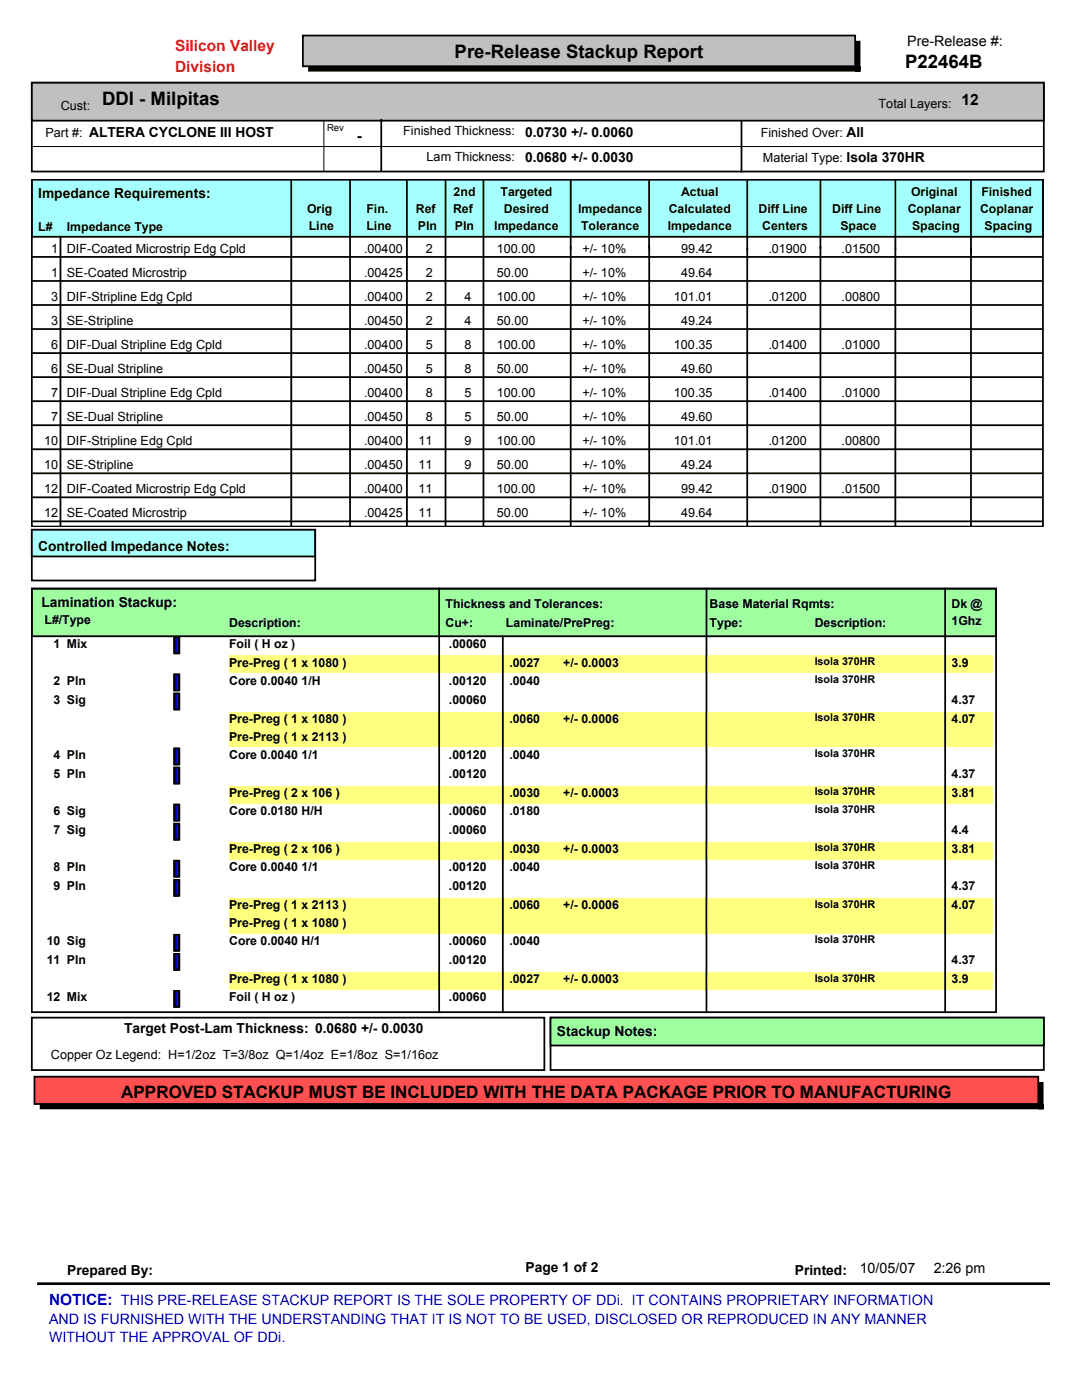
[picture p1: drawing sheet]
<svg xmlns="http://www.w3.org/2000/svg" width="216mm" height="279mm" viewBox="0 0 216 279" stroke-linecap="round" stroke-linejoin="round" font-family="sans-serif">
<defs><g id="words">
<g font-size="3.7">
<text x="90.7" y="11.6">Pre-Release Stackup Report</text>
<text x="180.6" y="13.7">P22464B</text>
<text x="20.4" y="20.9">DDI - Milpitas</text>
</g>
<text font-size="3.4" x="24.2" y="219">APPROVED STACKUP MUST BE INCLUDED WITH THE DATA PACKAGE PRIOR TO MANUFACTURING</text>
<g font-size="3.1" fill="#f00">
<text x="34.9" y="10.2">Silicon Valley</text>
<text x="34.9" y="14.4">Division</text>
</g>
<g font-size="3.1">
<text x="191.9" y="21">12</text>
<text x="71.2" y="28.1">-</text>
</g>
<text font-size="3.1" fill="#00f" x="9.8" y="260.5">NOTICE: THIS PRE-RELEASE STACKUP REPORT IS THE SOLE PROPERTY OF DDi. IT CONTAINS PROPRIETARY INFORMATION</text>
<g font-size="2.9">
<text x="181" y="9.2">Pre-Release #:</text>
<text x="171.5" y="254">10/05/07</text>
<text x="186.3" y="254">2:26 pm</text>
</g>
<g font-size="2.9" fill="#00f">
<text x="9.8" y="264.3">AND IS FURNISHED WITH THE UNDERSTANDING THAT IT IS NOT TO BE USED, DISCLOSED OR REPRODUCED IN ANY MANNER</text>
<text x="9.8" y="267.9">WITHOUT THE APPROVAL OF DDi.</text>
</g>
<g font-size="2.8">
<text x="104.8" y="27.3">0.0730 +/- 0.0060</text>
<text x="104.8" y="32.3">0.0680 +/- 0.0030</text>
<text x="7.6" y="39.4">Impedance Requirements:</text>
<text x="7.6" y="110">Controlled Impedance Notes:</text>
<text x="8.3" y="121.1">Lamination Stackup:</text>
<text x="24.7" y="206.2">Target Post-Lam Thickness: 0.0680 +/- 0.0030</text>
<text x="111.1" y="206.7">Stackup Notes:</text>
<text x="13.4" y="254.4">Prepared By:</text>
<text x="104.9" y="253.9">Page 1 of 2</text>
<text x="158.6" y="254.4">Printed:</text>
</g>
<g font-size="2.5">
<text x="12.1" y="21.9">Cust:</text>
<text x="175.3" y="21.5">Total Layers:</text>
<text x="9" y="27.3">Part #: ALTERA CYCLONE III HOST</text>
<text x="80.5" y="27">Finished Thickness:</text>
<text x="151.8" y="27.3">Finished Over: All</text>
<text x="85.1" y="32.1">Lam Thickness:</text>
<text x="152.2" y="32.4">Material Type: Isola 370HR</text>
<text x="90.5" y="39.1">2nd</text>
<text x="99.9" y="39.1">Targeted</text>
<text x="135.9" y="39.1">Actual</text>
<text x="181.8" y="39.1">Original</text>
<text x="195.8" y="39.1">Finished</text>
<text x="7.6" y="46.1">L#</text>
<text x="13.3" y="46.1">Impedance Type</text>
<text x="61.3" y="42.5">Orig</text>
<text x="61.6" y="45.9">Line</text>
<text x="73.1" y="42.5">Fin.</text>
<text x="73.1" y="45.9">Line</text>
<text x="83" y="42.5">Ref</text>
<text x="83.4" y="45.9">Pln</text>
<text x="90.4" y="42.5">Ref</text>
<text x="90.8" y="45.9">Pln</text>
<text x="98.6" y="45.9">Impedance</text>
<text x="100.5" y="42.5">Desired</text>
<text x="115.3" y="42.5">Impedance</text>
<text x="116" y="45.9">Tolerance</text>
<text x="133.2" y="45.9">Impedance</text>
<text x="133.4" y="42.5">Calculated</text>
<text x="151.4" y="42.5">Diff Line</text>
<text x="152.1" y="45.9">Centers</text>
<text x="166.1" y="42.5">Diff Line</text>
<text x="167.7" y="45.9">Space</text>
<text x="181.1" y="42.5">Coplanar</text>
<text x="182" y="45.9">Spacing</text>
<text x="195.6" y="42.5">Coplanar</text>
<text x="196.4" y="45.9">Spacing</text>
<text x="10.2" y="50.4">1</text>
<text x="13.3" y="50.4">DIF-Coated Microstrip Edg Cpld</text>
<text x="72.7" y="50.4">.00400</text>
<text x="84.9" y="50.4">2</text>
<text x="99.1" y="50.4">100.00</text>
<text x="116.2" y="50.4">+/- 10%</text>
<text x="135.9" y="50.4">99.42</text>
<text x="153.3" y="50.4">.01900</text>
<text x="167.9" y="50.4">.01500</text>
<text x="10.2" y="55.2">1</text>
<text x="13.3" y="55.2">SE-Coated Microstrip</text>
<text x="72.7" y="55.2">.00425</text>
<text x="84.9" y="55.2">2</text>
<text x="99.1" y="55.2">50.00</text>
<text x="116.2" y="55.2">+/- 10%</text>
<text x="135.9" y="55.2">49.64</text>
<text x="10.2" y="60">3</text>
<text x="10.2" y="64.8">3</text>
<text x="13.3" y="60">DIF-Stripline Edg Cpld</text>
<text x="13.3" y="64.8">SE-Stripline</text>
<text x="72.7" y="60">.00400</text>
<text x="72.7" y="64.8">.00450</text>
<text x="84.9" y="60">2</text>
<text x="84.9" y="64.8">2</text>
<text x="92.7" y="60">4</text>
<text x="92.7" y="64.8">4</text>
<text x="99.1" y="60">100.00</text>
<text x="99.1" y="64.8">50.00</text>
<text x="116.2" y="60">+/- 10%</text>
<text x="116.2" y="64.8">+/- 10%</text>
<text x="134.5" y="60">101.01</text>
<text x="135.9" y="64.8">49.24</text>
<text x="153.3" y="60">.01200</text>
<text x="167.9" y="60">.00800</text>
<text x="10.2" y="69.6">6</text>
<text x="13.3" y="69.6">DIF-Dual Stripline Edg Cpld</text>
<text x="72.7" y="69.6">.00400</text>
<text x="84.9" y="69.6">5</text>
<text x="92.7" y="69.6">8</text>
<text x="99.1" y="69.6">100.00</text>
<text x="116.2" y="69.6">+/- 10%</text>
<text x="134.5" y="69.6">100.35</text>
<text x="153.3" y="69.6">.01400</text>
<text x="167.9" y="69.6">.01000</text>
<text x="10.2" y="74.4">6</text>
<text x="13.3" y="74.4">SE-Dual Stripline</text>
<text x="72.7" y="74.4">.00450</text>
<text x="84.9" y="74.4">5</text>
<text x="92.7" y="74.4">8</text>
<text x="99.1" y="74.4">50.00</text>
<text x="116.2" y="74.4">+/- 10%</text>
<text x="135.9" y="74.4">49.60</text>
<text x="10.2" y="79.2">7</text>
<text x="13.3" y="79.2">DIF-Dual Stripline Edg Cpld</text>
<text x="72.7" y="79.2">.00400</text>
<text x="84.9" y="79.2">8</text>
<text x="92.7" y="79.2">5</text>
<text x="99.1" y="79.2">100.00</text>
<text x="116.2" y="79.2">+/- 10%</text>
<text x="134.5" y="79.2">100.35</text>
<text x="153.3" y="79.2">.01400</text>
<text x="167.9" y="79.2">.01000</text>
<text x="8.8" y="88.8">10</text>
<text x="10.2" y="84">7</text>
<text x="13.3" y="84">SE-Dual Stripline</text>
<text x="13.3" y="88.8">DIF-Stripline Edg Cpld</text>
<text x="72.7" y="84">.00450</text>
<text x="72.7" y="88.8">.00400</text>
<text x="83.5" y="88.8">11</text>
<text x="84.9" y="84">8</text>
<text x="92.7" y="84">5</text>
<text x="92.7" y="88.8">9</text>
<text x="99.1" y="84">50.00</text>
<text x="99.1" y="88.8">100.00</text>
<text x="116.2" y="84">+/- 10%</text>
<text x="116.2" y="88.8">+/- 10%</text>
<text x="134.5" y="88.8">101.01</text>
<text x="135.9" y="84">49.60</text>
<text x="153.3" y="88.8">.01200</text>
<text x="167.9" y="88.8">.00800</text>
<text x="8.8" y="93.6">10</text>
<text x="13.3" y="93.6">SE-Stripline</text>
<text x="72.7" y="93.6">.00450</text>
<text x="83.5" y="93.6">11</text>
<text x="92.7" y="93.6">9</text>
<text x="99.1" y="93.6">50.00</text>
<text x="116.2" y="93.6">+/- 10%</text>
<text x="135.9" y="93.6">49.24</text>
<text x="8.8" y="98.4">12</text>
<text x="13.3" y="98.4">DIF-Coated Microstrip Edg Cpld</text>
<text x="72.7" y="98.4">.00400</text>
<text x="83.5" y="98.4">11</text>
<text x="99.1" y="98.4">100.00</text>
<text x="116.2" y="98.4">+/- 10%</text>
<text x="135.9" y="98.4">99.42</text>
<text x="153.3" y="98.4">.01900</text>
<text x="167.9" y="98.4">.01500</text>
<text x="8.8" y="103.2">12</text>
<text x="13.3" y="103.2">SE-Coated Microstrip</text>
<text x="72.7" y="103.2">.00425</text>
<text x="83.5" y="103.2">11</text>
<text x="99.1" y="103.2">50.00</text>
<text x="116.2" y="103.2">+/- 10%</text>
<text x="135.9" y="103.2">49.64</text>
<text x="8.9" y="124.5">L#/Type</text>
<text x="45.7" y="125.2">Description:</text>
<text x="88.9" y="121.4">Thickness and Tolerances:</text>
<text x="88.9" y="125.2">Cu+:</text>
<text x="101" y="125.2">Laminate/PrePreg:</text>
<text x="141.6" y="121.4">Base Material Rqmts:</text>
<text x="141.6" y="125.2">Type:</text>
<text x="162.6" y="125.2">Description:</text>
<text x="189.9" y="121.4">Dk @</text>
<text x="189.9" y="124.8">1Ghz</text>
<text x="10.7" y="129.2">1 Mix</text>
<text x="45.7" y="129.2">Foil ( H oz )</text>
<text x="89.6" y="129.2">.00060</text>
<text x="10.7" y="136.6">2 Pln</text>
<text x="45.7" y="133">Pre-Preg ( 1 x 1080 )</text>
<text x="45.7" y="136.6">Core 0.0040 1/H</text>
<text x="89.6" y="136.6">.00120</text>
<text x="101.6" y="133">.0027</text>
<text x="101.6" y="136.6">.0040</text>
<text x="112.4" y="133">+/- 0.0003</text>
<text x="189.9" y="133">3.9</text>
<text x="10.7" y="140.4">3 Sig</text>
<text x="89.6" y="140.4">.00060</text>
<text x="189.9" y="140.4">4.37</text>
<text x="45.7" y="144.2">Pre-Preg ( 1 x 1080 )</text>
<text x="45.7" y="147.8">Pre-Preg ( 1 x 2113 )</text>
<text x="101.6" y="144.2">.0060</text>
<text x="112.4" y="144.2">+/- 0.0006</text>
<text x="189.9" y="144.2">4.07</text>
<text x="10.7" y="151.4">4 Pln</text>
<text x="10.7" y="155.2">5 Pln</text>
<text x="45.7" y="151.4">Core 0.0040 1/1</text>
<text x="89.6" y="151.4">.00120</text>
<text x="89.6" y="155.2">.00120</text>
<text x="101.6" y="151.4">.0040</text>
<text x="189.9" y="155.2">4.37</text>
<text x="45.7" y="159">Pre-Preg ( 2 x 106 )</text>
<text x="101.6" y="159">.0030</text>
<text x="112.4" y="159">+/- 0.0003</text>
<text x="189.9" y="159">3.81</text>
<text x="10.7" y="162.6">6 Sig</text>
<text x="10.7" y="166.4">7 Sig</text>
<text x="45.7" y="162.6">Core 0.0180 H/H</text>
<text x="89.6" y="162.6">.00060</text>
<text x="89.6" y="166.4">.00060</text>
<text x="101.6" y="162.6">.0180</text>
<text x="189.9" y="166.4">4.4</text>
<text x="10.7" y="173.8">8 Pln</text>
<text x="45.7" y="170.2">Pre-Preg ( 2 x 106 )</text>
<text x="45.7" y="173.8">Core 0.0040 1/1</text>
<text x="89.6" y="173.8">.00120</text>
<text x="101.6" y="170.2">.0030</text>
<text x="101.6" y="173.8">.0040</text>
<text x="112.4" y="170.2">+/- 0.0003</text>
<text x="189.9" y="170.2">3.81</text>
<text x="10.7" y="177.6">9 Pln</text>
<text x="89.6" y="177.6">.00120</text>
<text x="189.9" y="177.6">4.37</text>
<text x="45.7" y="181.4">Pre-Preg ( 1 x 2113 )</text>
<text x="45.7" y="185">Pre-Preg ( 1 x 1080 )</text>
<text x="101.6" y="181.4">.0060</text>
<text x="112.4" y="181.4">+/- 0.0006</text>
<text x="189.9" y="181.4">4.07</text>
<text x="9.3" y="188.6">10 Sig</text>
<text x="45.7" y="188.6">Core 0.0040 H/1</text>
<text x="89.6" y="188.6">.00060</text>
<text x="101.6" y="188.6">.0040</text>
<text x="9.3" y="192.4">11 Pln</text>
<text x="45.7" y="196.2">Pre-Preg ( 1 x 1080 )</text>
<text x="89.6" y="192.4">.00120</text>
<text x="101.6" y="196.2">.0027</text>
<text x="112.4" y="196.2">+/- 0.0003</text>
<text x="189.9" y="192.4">4.37</text>
<text x="189.9" y="196.2">3.9</text>
<text x="9.3" y="199.8">12 Mix</text>
<text x="45.7" y="199.8">Foil ( H oz )</text>
<text x="89.6" y="199.8">.00060</text>
<text x="10.2" y="211.3">Copper Oz Legend: H=1/2oz T=3/8oz Q=1/4oz E=1/8oz S=1/16oz</text>
</g>
<g font-size="2.1">
<text x="162.6" y="132.8">Isola 370HR</text>
<text x="162.6" y="136.3">Isola 370HR</text>
<text x="162.6" y="144">Isola 370HR</text>
<text x="162.6" y="151.1">Isola 370HR</text>
<text x="162.6" y="158.7">Isola 370HR</text>
<text x="162.6" y="162.3">Isola 370HR</text>
<text x="162.6" y="169.9">Isola 370HR</text>
<text x="162.6" y="173.5">Isola 370HR</text>
<text x="162.6" y="181.1">Isola 370HR</text>
<text x="162.6" y="188.3">Isola 370HR</text>
<text x="162.6" y="195.9">Isola 370HR</text>
</g>
<text font-size="1.9" x="65.3" y="26.2">Rev</text>
</g></defs>
<path d="M6.4 16.5h201.9v17.7h-201.9z" fill="none" stroke="#000" stroke-width=".35"/>
<path d="M6.4 16.5h201.9v7.6h-201.9z" fill="#c0c0c0" stroke="#000" stroke-width=".35"/>
<path d="M6.4 105.7h56.5v10.2h-56.5z" fill="none" stroke="#000" stroke-width=".35"/>
<path d="M6.4 105.7h56.5v5.4h-56.5z" fill="#aff" stroke="#000" stroke-width=".35"/>
<path d="M6.4 203.1h102.2v10.5h-102.2zM109.9 203.1h98.4v10.4h-98.4z" fill="none" stroke="#000" stroke-width=".35"/>
<path d="M109.9 203.1h98.4v5.6h-98.4z" fill="#9dff9d" stroke="#000" stroke-width=".35"/>
<path d="M6.7 29.2h201.6M64.6 24.2v9.9" fill="none" stroke="#000" stroke-width=".2"/>
<path d="M76.1 23.9v10.1M148 24.1v10.2" fill="none" stroke="#000" stroke-width=".35"/>
<path d="M7.7 256.2h201.6" fill="none" stroke="#000" stroke-width=".53"/>
<path d="M170.6 8.1h1.1v6.2h-1.1zM61.5 13.2h110.2v1.1h-110.2z" fill="#000"/>
<path d="M60.4 7.1h110.2v6.1h-110.2z" fill="#c0c0c0" stroke="#000" stroke-width=".35"/>
<path d="M6.4 35.8h201.7v11.5h-201.7z" fill="#a6ffff" stroke="#000" stroke-width=".35"/>
<g fill="none" stroke="#000" stroke-width=".35">
<path d="M6.4 35.8h201.7v69.3h-201.7zM58.1 36.1v69M69.9 35.8v69.3M81.2 35.8v69.3M88.9 35.8v69.3M96.5 35.8v69.3M113.9 36.1v69M129.5 36v13.5M149.1 36.2v68.9M163.7 36v69.1M178.7 36.1v69M193.7 35.9v69.2"/>
<path d="M6.4 56.1h201.6M6.4 51.3h201.6M12.1 47.3v57.8M129.5 49.2v55.9M6.4 75.3h201.6M6.4 70.5h201.6M6.4 65.7h201.6M6.4 60.9h201.6M6.4 99.3h201.6M6.4 94.5h201.6M6.4 89.7h201.6M6.4 84.9h201.6"/>
<path d="M6.4 80.1h201.6M6.4 104.1h201.6"/>
</g>
<path d="M6.4 117.5h192.4v9.5h-192.4z" fill="#9fff9f" stroke="#000" stroke-width=".35"/>
<g fill="none" stroke="#000" stroke-width=".35">
<path d="M6.4 117.5h192.4v84.5h-192.4zM34.7 138.4h1.1v3.2h-1.1zM34.7 134.6h1.1v3.2h-1.1zM34.7 127.2h1.1v3.2h-1.1zM34.7 153.2h1.1v3.2h-1.1zM34.7 149.4h1.1v3.2h-1.1zM34.7 175.6h1.1v3.2h-1.1zM34.7 171.8h1.1v3.2h-1.1zM34.7 164.4h1.1v3.2h-1.1zM34.7 160.6h1.1v3.2h-1.1zM34.7 197.8h1.1v3.1h-1.1zM34.7 190.4h1.1v3.2h-1.1z"/>
<path d="M34.7 186.6h1.1v3.1h-1.1z"/>
</g>
<g fill="#00f" stroke="#000" stroke-width=".35">
<path d="M34.9 197.8h.7v3.1h-.7z"/>
<path d="M34.9 190.4h.7v3.2h-.7z"/>
<path d="M34.9 186.6h.7v3.1h-.7z"/>
<path d="M34.9 175.6h.7v3.2h-.7z"/>
<path d="M34.9 171.8h.7v3.2h-.7z"/>
<path d="M34.9 164.4h.7v3.2h-.7z"/>
<path d="M34.9 160.6h.7v3.2h-.7z"/>
<path d="M34.9 153.2h.7v3.2h-.7z"/>
<path d="M34.9 149.4h.7v3.2h-.7z"/>
<path d="M34.9 138.4h.7v3.2h-.7z"/>
<path d="M34.9 134.6h.7v3.2h-.7z"/>
<path d="M34.9 127.2h.7v3.2h-.7z"/>
</g>
<g fill="#ffff80">
<path d="M45.7 194h152.4v3.5h-152.4z"/>
<path d="M45.7 182.8h152.4v3.5h-152.4z"/>
<path d="M45.7 179.2h152.4v3.6h-152.4z"/>
<path d="M45.7 168h152.4v3.6h-152.4z"/>
<path d="M45.7 156.8h152.4v3.6h-152.4z"/>
<path d="M45.7 145.6h152.4v3.6h-152.4z"/>
<path d="M45.7 142h152.4v3.6h-152.4z"/>
<path d="M45.7 130.8h152.4v3.6h-152.4z"/>
</g>
<path d="M87.6 117.5v84.5M141 117.5v84.5M188.6 117.5v84.5M100.3 127v75" fill="none" stroke="#000" stroke-width=".35"/>
<path d="M207.2 215.9h1v5.5h-1zM7.9 220.3h200.3v1.1h-200.3z" fill="#000"/>
<path d="M6.9 214.9h200.3v5.4h-200.3z" fill="#ff5151" stroke="#000" stroke-width=".35"/>
<use href="#words"/>
</svg>
